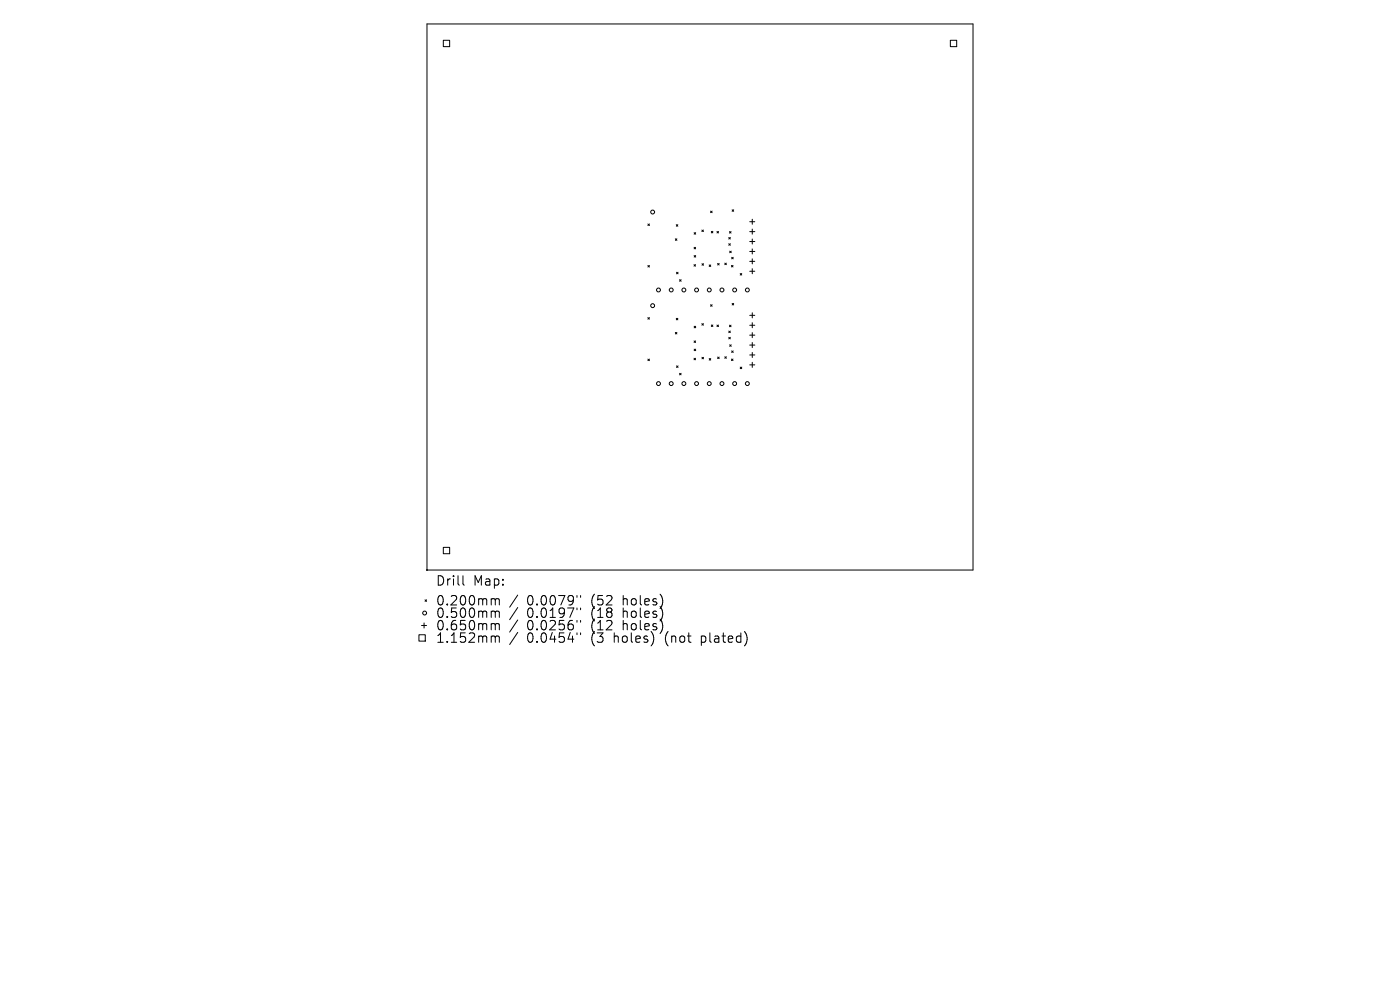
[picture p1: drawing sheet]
<svg xmlns="http://www.w3.org/2000/svg" width="297mm" height="210mm" viewBox="0 0 297 210" stroke-linecap="round" stroke-linejoin="round" font-family="sans-serif">
<defs><g id="words">
<g font-size="2.8">
<text x="92.5" y="124.5">Drill</text>
<text x="100.4" y="124.5">Map:</text>
<text x="92.5" y="128.7">0.200mm</text>
<text x="92.5" y="131.3">0.500mm</text>
<text x="111.7" y="128.7">0.0079&quot;</text>
<text x="111.7" y="131.3">0.0197&quot;</text>
<text x="125.4" y="128.7">(52</text>
<text x="125.4" y="131.3">(18</text>
<text x="132.1" y="128.7">holes)</text>
<text x="132.1" y="131.3">holes)</text>
<text x="92.5" y="133.9">0.650mm</text>
<text x="92.5" y="136.6">1.152mm</text>
<text x="111.7" y="133.9">0.0256&quot;</text>
<text x="111.7" y="136.6">0.0454&quot;</text>
<text x="125.4" y="133.9">(12</text>
<text x="125.4" y="136.6">(3</text>
<text x="130.2" y="136.6">holes)</text>
<text x="132.1" y="133.9">holes)</text>
<text x="141.2" y="136.6">(not</text>
<text x="148.9" y="136.6">plated)</text>
</g>
</g></defs>
<g fill="none" stroke="#000" stroke-width=".21">
<path d="M90.6 5.1h115.8v115.8h-115.8zM94 8.5h1.4v1.4h-1.4zM201.6 8.5h1.4v1.4h-1.4zM137.4 47.5l.4 .3M137.4 56.3l.4 .3M137.8 47.5l-.4 .3M137.8 56.3l-.4 .3M143.3 50.7l.3 .3M143.5 47.7l.3 .3M143.5 57.8l.4 .3M143.6 50.7l-.3 .3M143.8 47.7l-.3 .3"/>
<path d="M143.9 57.8l-.4 .3M144.2 59.3l.3 .4M144.5 59.3l-.3 .4M147.2 56.1l.4 .4M147.2 52.5l.4 .3M147.3 49.3l.3 .4M147.3 54.2l.3 .3M147.6 56.1l-.4 .4M147.6 52.5l-.4 .3M147.6 49.3l-.3 .4M147.6 54.2l-.3 .3M148.9 48.8l.3 .3"/>
<path d="M148.9 55.9l.4 .4M149.2 48.8l-.3 .3M149.3 55.9l-.4 .4M150.5 56.2l.3 .3M150.7 44.8l.4 .3M150.8 56.2l-.3 .3M150.9 49.1l.3 .3M151.1 44.8l-.4 .3M151.2 49.1l-.3 .3M152.1 49.1l.3 .3M152.2 55.9l.4 .3M152.4 49.1l-.3 .3"/>
<path d="M152.6 55.9l-.4 .3M153.8 55.8l.3 .4M154.1 55.8l-.3 .4M154.6 50.4l.3 .3M154.6 51.7l.3 .3M154.8 49.1l.3 .3M154.8 53.3l.3 .3M154.9 50.4l-.3 .3M154.9 51.7l-.3 .3M155.1 49.1l-.3 .3M155.1 53.3l-.3 .3M155.2 56.3l.3 .3"/>
<path d="M155.2 54.6l.4 .3M155.3 44.5l.3 .3M155.5 56.3l-.3 .3M155.6 54.6l-.4 .3M155.6 44.5l-.3 .3M157 58l.4 .4M157.4 58l-.4 .4M159.1 47h1M159.1 49.1h1M159.1 51.2h1M159.1 53.3h1M159.1 55.4h1"/>
<path d="M159.1 57.5h1M159.6 46.5v1.1M159.6 48.6v1.1M159.6 50.7v1.1M159.6 52.8v1.1M159.6 54.9v1.1M159.6 57v1.1M137.4 67.4l.4 .3M137.4 76.2l.4 .3M137.8 67.4l-.4 .3M137.8 76.2l-.4 .3M143.3 70.5l.3 .3"/>
<path d="M143.5 67.5l.3 .4M143.5 77.6l.4 .3M143.6 70.5l-.3 .3M143.8 67.5l-.3 .4M143.9 77.6l-.4 .3M144.2 79.2l.3 .3M144.5 79.2l-.3 .3M147.2 76l.4 .3M147.2 72.3l.4 .3M147.3 69.2l.3 .3M147.3 74.1l.3 .3M147.6 76l-.4 .3"/>
<path d="M147.6 72.3l-.4 .3M147.6 69.2l-.3 .3M147.6 74.1l-.3 .3M148.9 68.7l.3 .3M148.9 75.8l.4 .3M149.2 68.7l-.3 .3M149.3 75.8l-.4 .3M150.5 76.1l.3 .3M150.7 64.6l.4 .4M150.8 76.1l-.3 .3M150.9 68.9l.3 .4M151.1 64.6l-.4 .4"/>
<path d="M151.2 68.9l-.3 .4M152.1 69l.3 .3M152.2 75.7l.4 .4M152.4 69l-.3 .3M152.6 75.7l-.4 .4M153.8 75.7l.3 .3M154.1 75.7l-.3 .3M154.6 70.2l.3 .4M154.6 71.6l.3 .3M154.8 69l.3 .3M154.8 73.1l.3 .4M154.9 70.2l-.3 .4"/>
<path d="M154.9 71.6l-.3 .3M155.1 69l-.3 .3M155.1 73.1l-.3 .4M155.2 76.2l.3 .3M155.2 74.4l.4 .4M155.3 64.4l.3 .3M155.5 76.2l-.3 .3M155.6 74.4l-.4 .4M155.6 64.4l-.3 .3M157 77.9l.4 .3M157.4 77.9l-.4 .3M159.1 66.9h1"/>
<path d="M159.1 69h1M159.1 71.1h1M159.1 73.2h1M159.1 75.3h1M159.1 77.4h1M159.6 66.4v1M159.6 68.5v1M159.6 70.6v1M159.6 72.7v1M159.6 74.8v1M159.6 76.9v1M94 116.1h1.4v1.4h-1.4z"/>
<path d="M88.9 134.7h1.3v1.3h-1.3zM89.4 132.7h1.1M90 132.1v1.1M90.2 127.2l.3 .4M90.5 127.2l-.3 .4M98.2 122.1v1.7l.3 .3M104.8 127l.3 .3M104.8 129.6l.3 .3M104.8 132.3l.3 .3M104.8 134.9l.3 .3M105.1 127.3v1M105.1 129.9v1.1"/>
<path d="M105.1 132.6v1M105.1 135.2v1M105.1 127.3l.3-.3 .4 .1 .1 1.2M105.1 129.9l.3-.3 .4 .1 .1 1.3M105.1 132.6l.3-.3 .4 .1 .1 1.2M105.1 135.2l.3-.3 .4 .1 .1 1.2M109.8 126.2l-1.7 2.6M109.8 128.9l-1.7 2.5M109.8 131.5l-1.7 2.6M109.8 134.2l-1.7 2.5M122.4 126.3v.4M122.4 129v.4"/>
<path d="M122.4 131.6v.4M122.4 134.2v.4M123.2 126.3v.4M123.2 129v.4M123.2 131.6v.4M123.2 134.2v.4M138.7 135.3l-.1 .9M140.5 126.9v1.3M140.5 129.5v1.4M140.5 132.2v1.3M158 134.1a2.35 2.35 0 0 1 0 2.8"/>
<circle cx="138.5" cy="45" r=".41"/>
<circle cx="138.5" cy="64.8" r=".41"/>
<circle cx="139.7" cy="61.5" r=".41"/>
<circle cx="142.4" cy="61.5" r=".41"/>
<circle cx="145.1" cy="61.5" r=".41"/>
<circle cx="147.8" cy="61.5" r=".41"/>
<circle cx="150.5" cy="61.5" r=".41"/>
<circle cx="153.2" cy="61.5" r=".41"/>
<circle cx="155.9" cy="61.5" r=".41"/>
<circle cx="158.5" cy="61.5" r=".41"/>
<circle cx="139.7" cy="81.4" r=".41"/>
<circle cx="142.4" cy="81.4" r=".41"/>
<circle cx="145.1" cy="81.4" r=".41"/>
<circle cx="147.8" cy="81.4" r=".41"/>
<circle cx="150.5" cy="81.4" r=".41"/>
<circle cx="153.2" cy="81.4" r=".41"/>
<circle cx="155.9" cy="81.4" r=".41"/>
<circle cx="158.5" cy="81.4" r=".41"/>
<circle cx="90.1" cy="130" r=".41"/>
</g>
<circle cx="90.6" cy="120.9" r=".08" fill="#000" stroke="#000" stroke-width=".21"/>
<use href="#words"/>
</svg>
